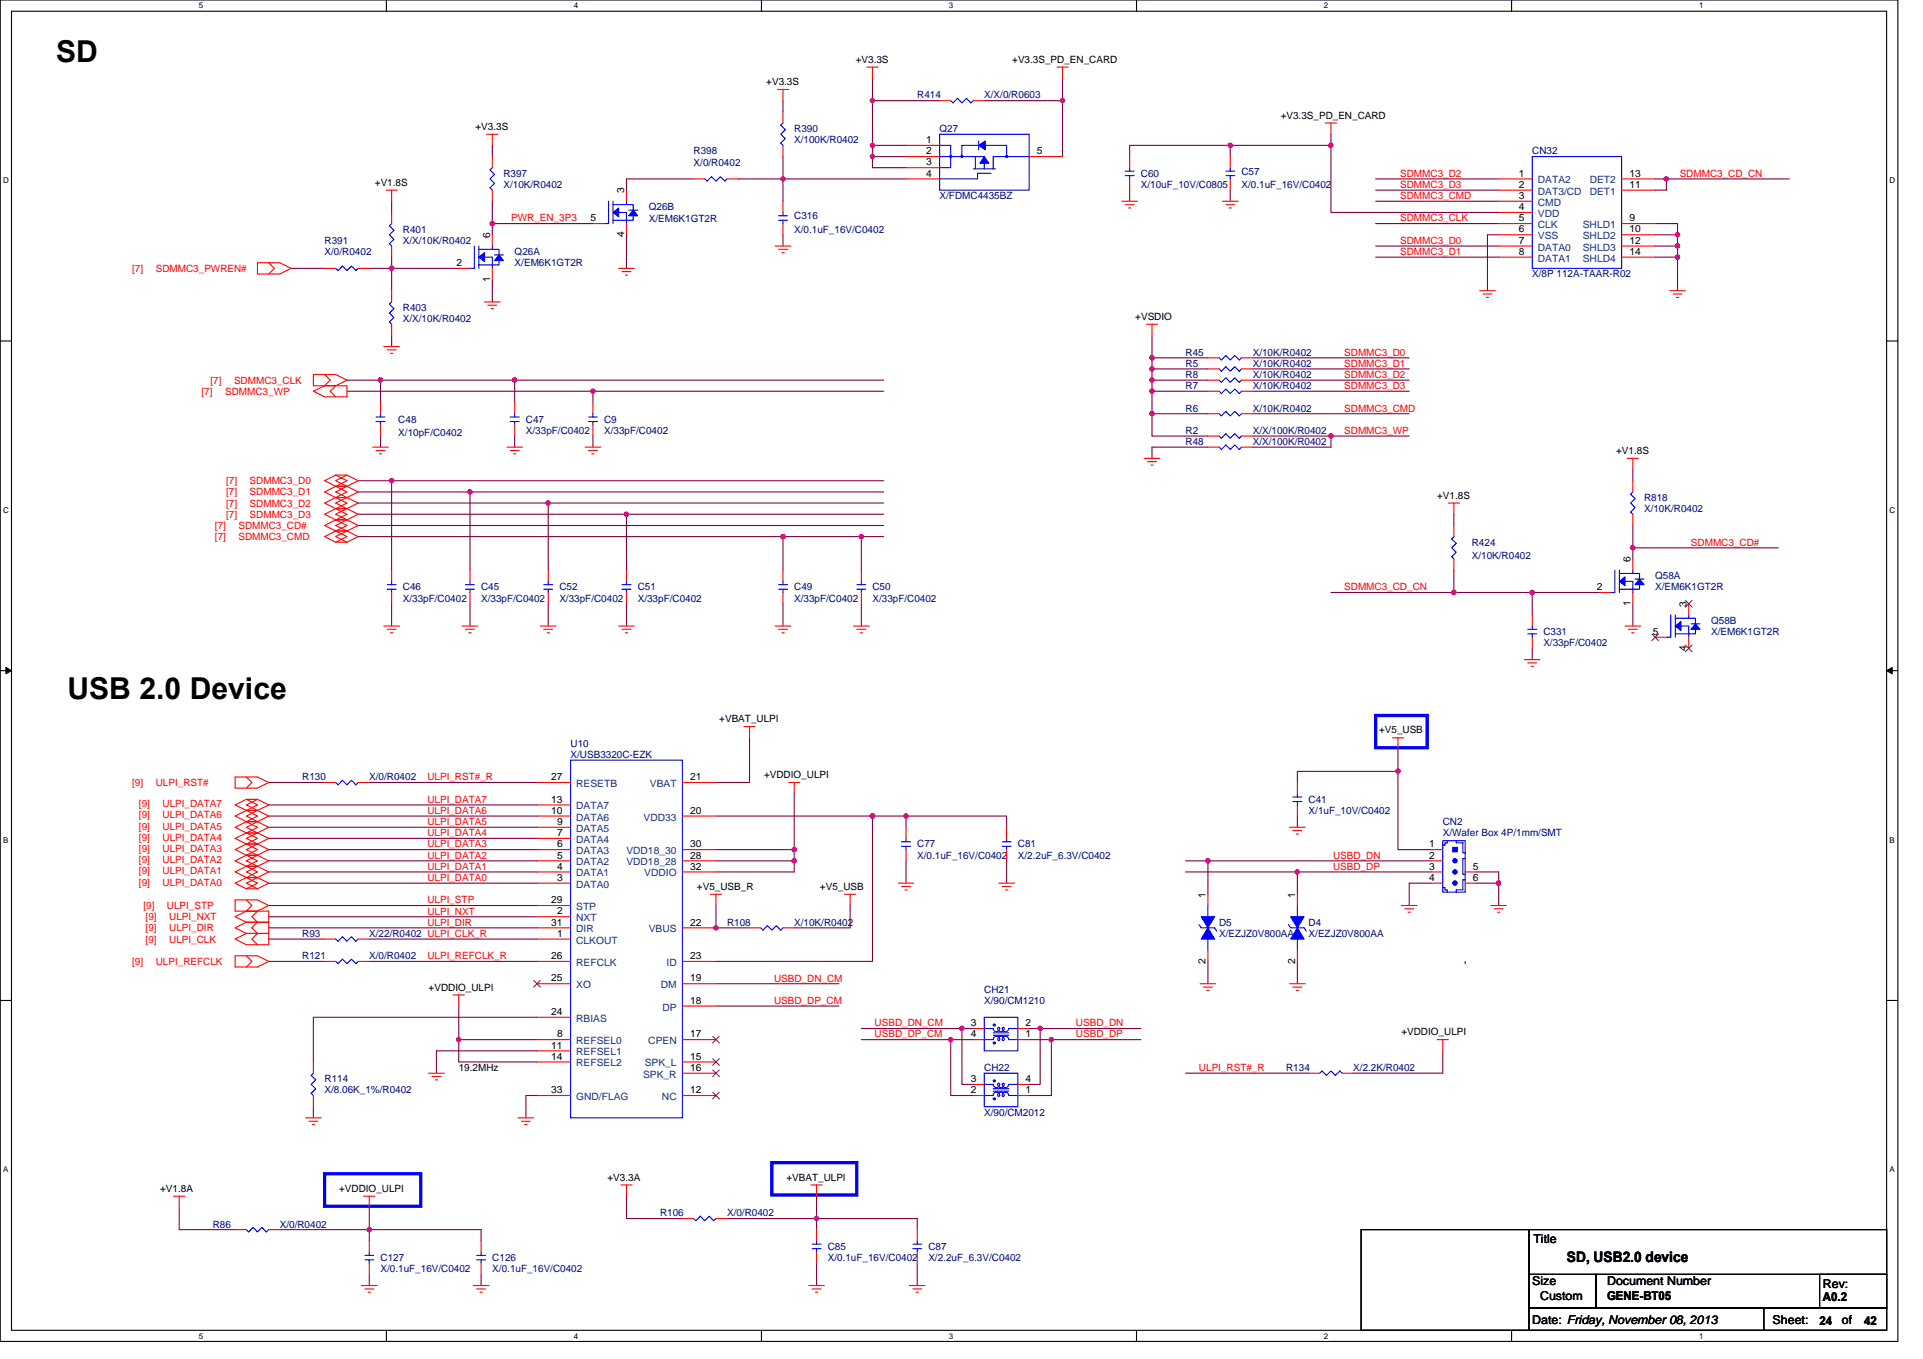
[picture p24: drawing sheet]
<svg xmlns="http://www.w3.org/2000/svg" width="297mm" height="210mm" viewBox="0 0 297 210" stroke-linecap="round" stroke-linejoin="round" font-family="sans-serif">
<defs><g id="words">
<g font-size="4.7">
<text x="8.7" y="9.5">SD</text>
<text x="10.4" y="107.9">USB 2.0 Device</text>
</g>
<text font-size="2.2" x="242" y="195">SD, USB2.0 device</text>
<g font-size="1.9">
<text x="236.9" y="192">Title</text>
<text x="236.7" y="198.6">Size</text>
<text x="237.9" y="200.9">Custom</text>
<text x="248.2" y="198.6">Document Number</text>
<text x="248.2" y="200.9">GENE-BT05</text>
<text x="281.6" y="198.9">Rev:</text>
<text x="281.6" y="201.1">A0.2</text>
<text x="236.7" y="204.6">Date: Friday, November 08, 2013</text>
<text x="273.8" y="204.6">Sheet:</text>
<text x="281.1" y="204.7">24</text>
<text x="284.5" y="204.6">of</text>
<text x="288" y="204.7">42</text>
</g>
<g font-size="1.5">
<text x="132.2" y="9.7">+V3.3S</text>
<text x="156.4" y="9.7">+V3.3S_PD_EN_CARD</text>
<text x="118.4" y="13.1">+V3.3S</text>
<text x="73.4" y="20.1">+V3.3S</text>
<text x="143" y="22.1">1</text>
<text x="143" y="23.8">2</text>
<text x="160.2" y="23.8">5</text>
<text x="197.8" y="18.3">+V3.3S_PD_EN_CARD</text>
<text x="57.9" y="28.7">+V1.8S</text>
<text x="96.4" y="29.9" transform="rotate(-90 96.4 29.9)">3</text>
<text x="143" y="25.5">3</text>
<text x="143" y="27.3">4</text>
<text x="234.6" y="27.3">1</text>
<text x="234.6" y="29">2</text>
<text x="251.7" y="27.3">13</text>
<text x="251.7" y="29">11</text>
<text x="91.2" y="34.2">5</text>
<text x="234.6" y="30.7">3</text>
<text x="234.6" y="32.5">4</text>
<text x="234.6" y="34.2">5</text>
<text x="234.6" y="35.9">6</text>
<text x="251.7" y="34.2">9</text>
<text x="251.7" y="35.9">10</text>
<text x="70.5" y="41.1">2</text>
<text x="75.7" y="36.8" transform="rotate(-90 75.7 36.8)">6</text>
<text x="96.4" y="36.6" transform="rotate(-90 96.4 36.6)">4</text>
<text x="234.6" y="37.7">7</text>
<text x="234.6" y="39.4">8</text>
<text x="251.7" y="39.4">14</text>
<text x="251.7" y="37.7">12</text>
<text x="75.7" y="43.6" transform="rotate(-90 75.7 43.6)">1</text>
<text x="175.4" y="49.4">+VSDIO</text>
<text x="249.6" y="70.1">+V1.8S</text>
<text x="222" y="77">+V1.8S</text>
<text x="251.9" y="86.9" transform="rotate(-90 251.9 86.9)">6</text>
<text x="246.7" y="91.2">2</text>
<text x="251.9" y="93.6" transform="rotate(-90 251.9 93.6)">1</text>
<text x="260.5" y="93.8" transform="rotate(-90 260.5 93.8)">3</text>
<text x="255.3" y="98.1">5</text>
<text x="260.5" y="100.6" transform="rotate(-90 260.5 100.6)">4</text>
<text x="111.1" y="111.6">+VBAT_ULPI</text>
<text x="213" y="113.3">+V5_USB</text>
<text x="85.2" y="125.7">10</text>
<text x="85.2" y="124">13</text>
<text x="85.2" y="120.5">27</text>
<text x="106.6" y="125.7">20</text>
<text x="106.6" y="120.5">21</text>
<text x="118" y="120.2">+VDDIO_ULPI</text>
<text x="86" y="130.9">6</text>
<text x="86" y="129.2">7</text>
<text x="86" y="127.5">9</text>
<text x="106.6" y="130.9">30</text>
<text x="220.8" y="130.9">1</text>
<text x="86" y="136.1">3</text>
<text x="86" y="134.4">4</text>
<text x="86" y="132.7">5</text>
<text x="106.6" y="132.7">28</text>
<text x="106.6" y="134.4">32</text>
<text x="107.7" y="137.5">+V5_USB_R</text>
<text x="126.7" y="137.5">+V5_USB</text>
<text x="220.8" y="132.7">2</text>
<text x="220.8" y="134.4">3</text>
<text x="220.8" y="136.1">4</text>
<text x="227.5" y="134.4">5</text>
<text x="227.5" y="136.1">6</text>
<text x="85.2" y="143">31</text>
<text x="85.2" y="139.6">29</text>
<text x="86" y="141.3">2</text>
<text x="106.6" y="143">22</text>
<text x="186.2" y="138.7" transform="rotate(-90 186.2 138.7)">1</text>
<text x="200" y="138.7" transform="rotate(-90 200 138.7)">1</text>
<text x="85.2" y="148.2">26</text>
<text x="86" y="144.7">1</text>
<text x="106.6" y="148.2">23</text>
<text x="186.2" y="148.9" transform="rotate(-90 186.2 148.9)">2</text>
<text x="200" y="148.9" transform="rotate(-90 200 148.9)">2</text>
<text x="66.2" y="153.1">+VDDIO_ULPI</text>
<text x="85.2" y="151.6">25</text>
<text x="106.6" y="155.1">18</text>
<text x="106.6" y="151.6">19</text>
<text x="85.2" y="156.8">24</text>
<text x="86" y="160.3">8</text>
<text x="106.6" y="160.3">17</text>
<text x="149.9" y="160.3">4</text>
<text x="149.9" y="158.6">3</text>
<text x="158.4" y="158.6">2</text>
<text x="158.4" y="160.3">1</text>
<text x="216.5" y="160">+VDDIO_ULPI</text>
<text x="70.9" y="165.5">19.2MHz</text>
<text x="85.2" y="162">11</text>
<text x="85.2" y="163.7">14</text>
<text x="106.6" y="165.5">16</text>
<text x="106.6" y="163.7">15</text>
<text x="149.9" y="167.2">3</text>
<text x="158.4" y="167.2">4</text>
<text x="85.2" y="168.9">33</text>
<text x="106.6" y="168.9">12</text>
<text x="149.9" y="168.9">2</text>
<text x="158.4" y="168.9">1</text>
<text x="24.7" y="184.1">+V1.8A</text>
<text x="52.4" y="184.1">+VDDIO_ULPI</text>
<text x="93.8" y="182.4">+V3.3A</text>
<text x="121.5" y="182.4">+VBAT_ULPI</text>
</g>
<g font-size="1.5" fill="#000080">
<text x="141.7" y="15.2">R414</text>
<text x="152" y="15.2">X/X/0/R0603</text>
<text x="107.1" y="23.9">R398</text>
<text x="122.7" y="20.4">R390</text>
<text x="122.7" y="22.1">X/100K/R0402</text>
<text x="145.1" y="20.4">Q27</text>
<text x="236.7" y="23.9">CN32</text>
<text x="77.8" y="27.3">R397</text>
<text x="77.8" y="29">X/10K/R0402</text>
<text x="107.1" y="25.6">X/0/R0402</text>
<text x="176.2" y="27.3">C60</text>
<text x="176.2" y="29">X/10uF_10V/C0805</text>
<text x="191.8" y="27">C57</text>
<text x="191.8" y="29">X/0.1uF_16V/C0402</text>
<text x="62.2" y="35.9">R401</text>
<text x="100.2" y="32.5">Q26B</text>
<text x="100.2" y="34.2">X/EM6K1GT2R</text>
<text x="122.7" y="33.9">C316</text>
<text x="122.7" y="35.9">X/0.1uF_16V/C0402</text>
<text x="145.1" y="30.8">X/FDMC4435BZ</text>
<text x="50.1" y="37.7">R391</text>
<text x="50.1" y="39.4">X/0/R0402</text>
<text x="62.2" y="37.7">X/X/10K/R0402</text>
<text x="79.5" y="39.4">Q26A</text>
<text x="79.5" y="41.1">X/EM6K1GT2R</text>
<text x="236.7" y="42.9">X/8P 112A-TAAR-R02</text>
<text x="62.2" y="48">R403</text>
<text x="62.2" y="49.8">X/X/10K/R0402</text>
<text x="183.1" y="56.7">R5</text>
<text x="183.1" y="54.9">R45</text>
<text x="183.1" y="58.4">R8</text>
<text x="193.5" y="54.9">X/10K/R0402</text>
<text x="193.5" y="56.7">X/10K/R0402</text>
<text x="193.5" y="58.4">X/10K/R0402</text>
<text x="61.5" y="65.3">C48</text>
<text x="81.2" y="65.3">C47</text>
<text x="93.3" y="65.3">C9</text>
<text x="183.1" y="63.6">R6</text>
<text x="183.1" y="60.1">R7</text>
<text x="193.5" y="63.6">X/10K/R0402</text>
<text x="193.5" y="60.1">X/10K/R0402</text>
<text x="61.5" y="67.4">X/10pF/C0402</text>
<text x="81.2" y="67">X/33pF/C0402</text>
<text x="93.3" y="67">X/33pF/C0402</text>
<text x="183.1" y="68.8">R48</text>
<text x="183.1" y="67">R2</text>
<text x="193.5" y="68.8">X/X/100K/R0402</text>
<text x="193.5" y="67">X/X/100K/R0402</text>
<text x="254" y="77.4">R818</text>
<text x="254" y="79.1">X/10K/R0402</text>
<text x="227.3" y="84.3">R424</text>
<text x="227.3" y="86.4">X/10K/R0402</text>
<text x="255.7" y="89.5">Q58A</text>
<text x="62.2" y="91.2">C46</text>
<text x="62.2" y="92.9">X/33pF/C0402</text>
<text x="74.3" y="91.2">C45</text>
<text x="74.3" y="92.9">X/33pF/C0402</text>
<text x="86.4" y="91.2">C52</text>
<text x="86.4" y="92.9">X/33pF/C0402</text>
<text x="98.5" y="91.2">C51</text>
<text x="98.5" y="92.9">X/33pF/C0402</text>
<text x="122.7" y="91.2">C49</text>
<text x="122.7" y="92.9">X/33pF/C0402</text>
<text x="134.8" y="91.2">C50</text>
<text x="134.8" y="92.9">X/33pF/C0402</text>
<text x="255.7" y="91.2">X/EM6K1GT2R</text>
<text x="238.4" y="98.1">C331</text>
<text x="238.4" y="99.9">X/33pF/C0402</text>
<text x="264.3" y="96.4">Q58B</text>
<text x="264.3" y="98.1">X/EM6K1GT2R</text>
<text x="88.1" y="115.4">U10</text>
<text x="88.1" y="117.1">X/USB3320C-EZK</text>
<text x="46.7" y="120.6">R130</text>
<text x="57" y="120.6">X/0/R0402</text>
<text x="202.1" y="124">C41</text>
<text x="202.1" y="125.8">X/1uF_10V/C0402</text>
<text x="141.7" y="130.9">C77</text>
<text x="157.2" y="130.9">C81</text>
<text x="222.9" y="127.5">CN2</text>
<text x="222.9" y="129.2">X/Wafer Box 4P/1mm/SMT</text>
<text x="141.7" y="132.7">X/0.1uF_16V/C0402</text>
<text x="157.2" y="132.7">X/2.2uF_6.3V/C0402</text>
<text x="112.3" y="143">R108</text>
<text x="122.7" y="143">X/10K/R0402</text>
<text x="188.3" y="143">D5</text>
<text x="202.1" y="143">D4</text>
<text x="46.7" y="148.2">R121</text>
<text x="46.7" y="144.8">R93</text>
<text x="57" y="148.2">X/0/R0402</text>
<text x="57" y="144.8">X/22/R0402 ULPI_CLK_R</text>
<text x="188.3" y="144.8">X/EZJZ0V800AA</text>
<text x="202.1" y="144.8">X/EZJZ0V800AA</text>
<text x="152" y="153.4">CH21</text>
<text x="152" y="155.1">X/90/CM1210</text>
<text x="50.1" y="167.2">R114</text>
<text x="152" y="165.5">CH22</text>
<text x="198.7" y="165.5">R134</text>
<text x="209" y="165.5">X/2.2K/R0402</text>
<text x="50.1" y="169">X/8.06K_1%/R0402</text>
<text x="152" y="172.4">X/90/CM2012</text>
<text x="32.9" y="189.7">R86</text>
<text x="43.2" y="189.7">X/0/R0402</text>
<text x="102" y="187.9">R106</text>
<text x="112.3" y="187.9">X/0/R0402</text>
<text x="58.8" y="194.9">C127</text>
<text x="58.8" y="196.6">X/0.1uF_16V/C0402</text>
<text x="76" y="194.9">C126</text>
<text x="76" y="196.6">X/0.1uF_16V/C0402</text>
<text x="127.9" y="193.1">C85</text>
<text x="127.9" y="194.9">X/0.1uF_16V/C0402</text>
<text x="143.4" y="193.1">C87</text>
<text x="143.4" y="194.9">X/2.2uF_6.3V/C0402</text>
</g>
<g font-size="1.5" fill="#f00">
<text x="216.3" y="27.3">SDMMC3_D2</text>
<text x="216.3" y="29">SDMMC3_D3</text>
<text x="259.5" y="27.3">SDMMC3_CD_CN</text>
<text x="79" y="34.2">PWR_EN_3P3</text>
<text x="216.3" y="30.8">SDMMC3_CMD</text>
<text x="216.3" y="34.2">SDMMC3_CLK</text>
<text x="20.4" y="42">[7]</text>
<text x="24.1" y="42">SDMMC3_PWREN#</text>
<text x="216.3" y="37.7">SDMMC3_D0</text>
<text x="216.3" y="39.4">SDMMC3_D1</text>
<text x="32.5" y="59.3">[7]</text>
<text x="36.1" y="59.3">SDMMC3_CLK</text>
<text x="207.6" y="54.9">SDMMC3_D0</text>
<text x="207.6" y="56.7">SDMMC3_D1</text>
<text x="207.6" y="58.4">SDMMC3_D2</text>
<text x="31.1" y="61">[7]</text>
<text x="34.8" y="61">SDMMC3_WP</text>
<text x="207.6" y="60.1">SDMMC3_D3</text>
<text x="207.6" y="63.6">SDMMC3_CMD</text>
<text x="207.6" y="67">SDMMC3_WP</text>
<text x="34.9" y="74.8">[7]</text>
<text x="34.9" y="76.5">[7]</text>
<text x="38.6" y="74.8">SDMMC3_D0</text>
<text x="38.6" y="76.5">SDMMC3_D1</text>
<text x="33.2" y="83.4">[7]</text>
<text x="33.2" y="81.7">[7]</text>
<text x="34.9" y="78.3">[7]</text>
<text x="34.9" y="80">[7]</text>
<text x="36.8" y="83.4">SDMMC3_CMD</text>
<text x="36.8" y="81.7">SDMMC3_CD#</text>
<text x="38.6" y="78.3">SDMMC3_D2</text>
<text x="38.6" y="80">SDMMC3_D3</text>
<text x="261.2" y="84.3">SDMMC3_CD#</text>
<text x="207.6" y="91.2">SDMMC3_CD_CN</text>
<text x="20.4" y="121.5">[9]</text>
<text x="21.5" y="124.7">[9]</text>
<text x="24.1" y="121.5">ULPI_RST#</text>
<text x="25.1" y="124.7">ULPI_DATA7</text>
<text x="66" y="120.6">ULPI_RST#_R</text>
<text x="66" y="125.8">ULPI_DATA6</text>
<text x="66" y="124">ULPI_DATA7</text>
<text x="21.5" y="129.9">[9]</text>
<text x="21.5" y="128.2">[9]</text>
<text x="21.5" y="126.4">[9]</text>
<text x="21.5" y="131.6">[9]</text>
<text x="25.1" y="129.9">ULPI_DATA4</text>
<text x="25.1" y="128.2">ULPI_DATA5</text>
<text x="25.1" y="126.4">ULPI_DATA6</text>
<text x="25.1" y="131.6">ULPI_DATA3</text>
<text x="66" y="129.2">ULPI_DATA4</text>
<text x="66" y="127.5">ULPI_DATA5</text>
<text x="66" y="130.9">ULPI_DATA3</text>
<text x="21.5" y="136.8">[9]</text>
<text x="21.5" y="135.1">[9]</text>
<text x="21.5" y="133.4">[9]</text>
<text x="25.1" y="136.8">ULPI_DATA0</text>
<text x="25.1" y="135.1">ULPI_DATA1</text>
<text x="25.1" y="133.4">ULPI_DATA2</text>
<text x="66" y="136.1">ULPI_DATA0</text>
<text x="66" y="134.4">ULPI_DATA1</text>
<text x="66" y="132.7">ULPI_DATA2</text>
<text x="205.9" y="134.4">USBD_DP</text>
<text x="205.9" y="132.7">USBD_DN</text>
<text x="22.2" y="140.4">[9]</text>
<text x="22.5" y="143.9">[9]</text>
<text x="22.5" y="142.2">[9]</text>
<text x="25.8" y="140.4">ULPI_STP</text>
<text x="26.1" y="143.9">ULPI_DIR</text>
<text x="26.1" y="142.2">ULPI_NXT</text>
<text x="66" y="139.6">ULPI_STP</text>
<text x="66" y="141.3">ULPI_NXT</text>
<text x="66" y="143">ULPI_DIR</text>
<text x="20.4" y="149.1">[9]</text>
<text x="22.5" y="145.6">[9]</text>
<text x="24.1" y="149.1">ULPI_REFCLK</text>
<text x="26.1" y="145.6">ULPI_CLK</text>
<text x="66" y="148.2">ULPI_REFCLK_R</text>
<text x="119.6" y="151.7">USBD_DN_CM</text>
<text x="119.6" y="155.1">USBD_DP_CM</text>
<text x="135.1" y="158.6">USBD_DN_CM</text>
<text x="135.1" y="160.3">USBD_DP_CM</text>
<text x="166.2" y="158.6">USBD_DN</text>
<text x="166.2" y="160.3">USBD_DP</text>
<text x="185.2" y="165.5">ULPI_RST#_R</text>
</g>
<g font-size="1.5" fill="#004080">
<text x="237.6" y="28.3">DATA2</text>
<text x="245.6" y="28.3">DET2</text>
<text x="237.6" y="30.1">DAT3/CD</text>
<text x="237.6" y="31.8">CMD</text>
<text x="237.6" y="33.5">VDD</text>
<text x="237.6" y="35.2">CLK</text>
<text x="244.5" y="35.2">SHLD1</text>
<text x="245.6" y="30.1">DET1</text>
<text x="237.6" y="37">VSS</text>
<text x="237.6" y="38.7">DATA0</text>
<text x="237.6" y="40.4">DATA1</text>
<text x="244.5" y="37">SHLD2</text>
<text x="244.5" y="40.4">SHLD4</text>
<text x="244.5" y="38.7">SHLD3</text>
<text x="89" y="125.1">DATA7</text>
<text x="89" y="121.6">RESETB</text>
<text x="100.4" y="121.6">VBAT</text>
<text x="89" y="132">DATA3</text>
<text x="89" y="130.2">DATA4</text>
<text x="89" y="128.5">DATA5</text>
<text x="89" y="126.8">DATA6</text>
<text x="96.7" y="132">VDD18_30</text>
<text x="99.4" y="126.8">VDD33</text>
<text x="89" y="137.2">DATA0</text>
<text x="89" y="135.4">DATA1</text>
<text x="89" y="133.7">DATA2</text>
<text x="96.7" y="133.7">VDD18_28</text>
<text x="99.5" y="135.4">VDDIO</text>
<text x="89" y="142.3">NXT</text>
<text x="89" y="140.6">STP</text>
<text x="89" y="149.2">REFCLK</text>
<text x="89" y="145.8">CLKOUT</text>
<text x="89" y="144.1">DIR</text>
<text x="100.2" y="144.1">VBUS</text>
<text x="103" y="149.2">ID</text>
<text x="89" y="152.7">XO</text>
<text x="102.1" y="152.7">DM</text>
<text x="89" y="161.3">REFSEL0</text>
<text x="89" y="157.9">RBIAS</text>
<text x="100.1" y="161.3">CPEN</text>
<text x="102.3" y="156.1">DP</text>
<text x="89" y="163.1">REFSEL1</text>
<text x="89" y="164.8">REFSEL2</text>
<text x="99.3" y="166.5">SPK_R</text>
<text x="99.6" y="164.8">SPK_L</text>
<text x="89" y="170">GND/FLAG</text>
<text x="102.3" y="170">NC</text>
</g>
<g font-size="1.2">
<text x="30.7" y="1.3">5</text>
<text x="88.6" y="1.3">4</text>
<text x="146.6" y="1.3">3</text>
<text x="204.5" y="1.3">2</text>
<text x="262.4" y="1.3">1</text>
<text x=".5" y="28.3">D</text>
<text x="291.9" y="28.3">D</text>
<text x=".5" y="79.2">C</text>
<text x="291.9" y="79.2">C</text>
<text x=".5" y="130.2">B</text>
<text x="291.9" y="130.2">B</text>
<text x=".5" y="181.1">A</text>
<text x="291.9" y="181.1">A</text>
<text x="30.7" y="206.8">5</text>
<text x="88.6" y="206.8">4</text>
<text x="146.6" y="206.8">3</text>
<text x="204.5" y="206.8">2</text>
<text x="262.4" y="206.8">1</text>
</g>
</g></defs>
<path d="M0 0h293.2v207.3h-293.2zM1.8 1.7h289.6v203.8h-289.6z" fill="none" stroke="#000" stroke-width=".17"/>
<g fill="#fff">
<path d="M30.7 .2h.7v1.4h-.7z"/>
<path d="M30.7 205.7h.7v1.4h-.7z"/>
</g>
<path d="M59.7 0v1.7M59.7 205.5v1.8" fill="none" stroke="#000" stroke-width=".17"/>
<g fill="#fff">
<path d="M88.6 .2h.7v1.4h-.7z"/>
<path d="M88.6 205.7h.7v1.4h-.7z"/>
</g>
<path d="M117.6 0v1.7M117.6 205.5v1.8" fill="none" stroke="#000" stroke-width=".17"/>
<g fill="#fff">
<path d="M146.6 .2h.6v1.4h-.6z"/>
<path d="M146.6 205.7h.6v1.4h-.6z"/>
</g>
<path d="M175.6 0v1.7M175.6 205.5v1.8" fill="none" stroke="#000" stroke-width=".17"/>
<g fill="#fff">
<path d="M204.5 .2h.7v1.4h-.7z"/>
<path d="M204.5 205.7h.7v1.4h-.7z"/>
</g>
<path d="M233.5 0v1.7M233.5 205.5v1.8" fill="none" stroke="#000" stroke-width=".17"/>
<g fill="#fff">
<path d="M262.4 .2h.7v1.4h-.7z"/>
<path d="M262.4 205.7h.7v1.4h-.7z"/>
<path d="M.5 27.2h.8v1.4h-.8z"/>
<path d="M291.9 27.2h.8v1.4h-.8z"/>
<path d="M.5 78.1h.8v1.4h-.8z"/>
<path d="M291.9 78.1h.8v1.4h-.8z"/>
</g>
<path d="M0 52.7h1.8M291.4 52.7h1.8" fill="none" stroke="#000" stroke-width=".17"/>
<g fill="#fff">
<path d="M.5 129.1h.8v1.4h-.8z"/>
<path d="M291.9 129.1h.7v1.4h-.7z"/>
</g>
<path d="M0 103.6h1.8M291.4 103.6h1.8" fill="none" stroke="#000" stroke-width=".17"/>
<path d="M.9 103.1l.9 .5-.9 .5zM291.4 103.6l.9-.5v1z" fill="#000" stroke="#000" stroke-width=".15"/>
<g fill="#fff">
<path d="M.5 180h.8v1.4h-.8z"/>
<path d="M291.9 180h.7v1.4h-.7z"/>
</g>
<path d="M0 154.6h1.8M291.4 154.6h1.8M210.2 190h26v15.5h-26zM236.2 196.9h10.3v5.2h-10.3zM236.2 190h55.2v6.9h-55.2zM246.5 196.9h44.9v5.2h-44.9zM281.1 196.9h10.3v5.2h-10.3zM236.2 202.1h36.2v3.4h-36.2zM272.4 202.1h19v3.4h-19z" fill="none" stroke="#000" stroke-width=".17"/>
<path d="M212.5 110.6h7.9v4.9h-7.9zM119.2 179.6h13.2v5h-13.2zM50.1 181.4h14.9v5h-14.9z" fill="none" stroke="#00f" stroke-width=".51"/>
<g fill="none" stroke="#800040" stroke-width=".17">
<path d="M120.9 15.6v1.7M134.8 15.6v6.9M134.8 12.1v3.5h10.3M152 15.6h12.1M164.1 15.6v8.6M164.1 12.1v3.5M60.5 39.7v1.8h10.4M60.5 31.1v1.7M76 31.1v3.4M76 34.5h15.6M76 34.5v1.8M76 22.5v1.7"/>
<path d="M96.8 36.3v5.2M107.1 27.6h-10.3v1.8M114 27.6h6.9M120.9 27.6v3.5M120.9 36.3v1.7M120.9 27.6h19.1M120.9 24.2v3.4M134.8 22.5h5.2M134.8 22.5v1.7h5.2M134.8 24.2v1.7h5.2M174.5 29.4v1.7M190 22.5h15.6"/>
<path d="M190 22.5h-15.5v1.7M190 22.5v1.7M190 29.4v1.7M205.6 22.5v10.3h25.9M205.6 20.7v1.8M212.5 38h19M212.5 39.7h19M212.5 27.6h19M212.5 29.4h19M212.5 31.1h19M212.5 34.5h19M231.5 36.3h-1.7v8.6"/>
<path d="M255.7 34.5h3.4v1.8M255.7 36.3h3.4M255.7 38h3.4M255.7 39.7h3.4v5.2M255.7 27.6h1.7M257.4 27.6v1.8h-1.7M257.4 27.6h19M259.1 36.3v1.7M259.1 38v1.7M45 41.5h5.1M53.6 58.7h5.2v3.5M57 41.5h3.5v3.4"/>
<path d="M58.8 58.7h20.7M60.5 51.8v1.8M76 43.2v3.5M79.5 58.7v3.5M79.5 58.7h57M177.9 51.8v3.5M177.9 55.3v1.7M177.9 57v1.7M177.9 58.7v1.8M177.9 58.7h8.7M177.9 55.3h8.7M177.9 57h8.7"/>
<path d="M193.5 57h24.2M193.5 55.3h24.2M193.5 58.7h24.2M53.6 60.5h38M55.3 79.5h41.5v8.6M55.3 74.3h5.2v13.8M55.3 77.7h29.4v10.4M55.3 76h17.3v12.1M58.8 67.4v1.7M60.5 74.3h76M72.6 76h63.9M79.5 67.4v1.7"/>
<path d="M84.7 77.7h51.8M91.6 60.5v1.7M91.6 67.4v1.7M91.6 60.5h44.9M96.8 79.5h39.7M177.9 60.5h8.7M177.9 60.5v3.4M177.9 63.9h8.7M177.9 63.9v3.5h8.7M186.6 69.1h-8.7v1.7M193.5 67.4h12.1M193.5 60.5h24.2"/>
<path d="M193.5 63.9h24.2M205.6 67.4v1.7h-12.1M205.6 67.4h12.1M224.6 79.5v1.7M252.2 72.6v1.7M55.3 82.9h65.6M55.3 81.2h81.2M60.5 93.3v3.4M72.6 93.3v3.4M84.7 93.3v3.4M96.8 93.3v3.4M120.9 93.3v3.4"/>
<path d="M120.9 82.9v5.2M120.9 82.9h12.2M133.1 93.3v3.4M133.1 82.9v5.2M133.1 82.9h3.4M205.6 91.5h19M224.6 88.1v3.4M224.6 91.5h12.1M236.7 91.5h10.3M236.7 91.5v3.5M252.2 84.6h22.5M252.2 84.6v1.8"/>
<path d="M252.2 93.3v3.4M252.2 81.2v3.4M115.8 114v6.9h-5.2M215.9 115.7v3.5M215.9 119.2h-15.5v1.7M215.9 119.2v12.1h5.2M236.7 100.2v1.7M41.5 129.5h41.4M41.5 127.8h41.4M41.5 126.1h41.4M41.5 124.4h41.4M41.5 136.5h41.4"/>
<path d="M41.5 134.7h41.4M41.5 133h41.4M41.5 131.3h41.4M41.5 139.9h41.4M41.5 120.9h8.6M57 120.9h25.9M110.6 139.9v3.5h5.2M110.6 126.1h24.2M110.6 131.3h12.1M122.7 131.3v1.7h-12.1M122.7 122.6v8.7M122.7 133v1.7h-12.1"/>
<path d="M131.3 139.9v3.5h-8.6M134.8 126.1v22.4h-24.2M134.8 126.1h5.2M140 133v3.5M140 126.1v1.7M140 126.1h15.5v1.7M155.5 133v3.5M183.1 134.7h17.3M183.1 133h3.5M186.6 133h34.5M186.6 133v5.2M200.4 126.1v1.7"/>
<path d="M200.4 134.7h20.7M200.4 134.7v3.5M221.1 136.5h-3.4v3.4M228 134.7h3.5v1.8M228 136.5h3.5M231.5 136.5v3.4M41.5 141.6h41.4M41.5 143.4h41.4M41.5 148.5h8.6M41.5 145.1h8.6M57 148.5h25.9M57 145.1h25.9"/>
<path d="M70.9 155.4v5.2M82.9 157.2h-34.5v6.9M110.6 152h19M110.6 155.4h19M133.1 158.9h15.5v8.7h1.7M148.6 158.9h1.7M159 158.9h1.7v8.7h-1.7M160.7 158.9h15.5M186.6 148.5v3.5M200.4 148.5v3.5M48.4 171v1.7M70.9 160.6v3.5h12"/>
<path d="M70.9 160.6h12M82.9 162.4h-15.5v3.4M82.9 169.3h-1.7v3.4M133.1 160.6h13.8v8.7h3.4M146.9 160.6h3.4M159 160.6h3.4v8.7h-3.4M162.4 160.6h13.8M183.1 165.8h19M222.9 162.4v3.4h-13.9M27.7 186.5v3.5h8.6M43.2 190h13.8M57 186.5v3.5"/>
<path d="M57 190h17.3v1.7M57 190v1.7M57 196.9v1.7M74.3 196.9v1.7M96.8 184.8v3.5h8.6M112.3 188.3h13.8M126.1 184.8v3.5M126.1 188.3v1.7M126.1 195.2v3.4M126.1 188.3h15.6v1.7M141.7 195.2v3.4"/>
</g>
<g fill="#f0f" stroke="#f0f" stroke-width=".17">
<circle cx="259.1" cy="36.3" r=".33"/>
<circle cx="259.1" cy="39.7" r=".34"/>
<circle cx="259.1" cy="38" r=".34"/>
<circle cx="205.6" cy="22.5" r=".34"/>
<circle cx="190" cy="22.5" r=".34"/>
<circle cx="177.9" cy="55.3" r=".34"/>
<circle cx="177.9" cy="57" r=".34"/>
<circle cx="177.9" cy="58.7" r=".34"/>
<circle cx="177.9" cy="60.4" r=".34"/>
<circle cx="177.9" cy="63.9" r=".34"/>
<circle cx="133" cy="82.9" r=".34"/>
<circle cx="60.5" cy="74.3" r=".34"/>
<circle cx="72.6" cy="76" r=".34"/>
<circle cx="84.7" cy="77.7" r=".34"/>
<circle cx="96.8" cy="79.4" r=".33"/>
<circle cx="91.6" cy="60.4" r=".34"/>
<circle cx="205.6" cy="67.3" r=".34"/>
<circle cx="79.5" cy="58.7" r=".34"/>
<circle cx="58.8" cy="58.7" r=".34"/>
<circle cx="120.9" cy="27.6" r=".33"/>
<circle cx="134.8" cy="22.5" r=".34"/>
<circle cx="134.8" cy="15.5" r=".34"/>
<circle cx="134.8" cy="24.2" r=".34"/>
<circle cx="164.1" cy="15.5" r=".34"/>
<circle cx="76" cy="34.5" r=".34"/>
<circle cx="60.5" cy="41.4" r=".34"/>
<circle cx="231.5" cy="136.4" r=".34"/>
<circle cx="200.4" cy="134.7" r=".34"/>
<circle cx="186.6" cy="133" r=".34"/>
<circle cx="57" cy="190" r=".34"/>
<circle cx="126.1" cy="188.3" r=".34"/>
<circle cx="120.9" cy="82.9" r=".34"/>
<circle cx="110.6" cy="143.4" r=".34"/>
<circle cx="122.7" cy="131.3" r=".33"/>
<circle cx="122.7" cy="133" r=".34"/>
<circle cx="134.8" cy="126.1" r=".34"/>
<circle cx="139.9" cy="126.1" r=".34"/>
<circle cx="215.9" cy="119.2" r=".34"/>
<circle cx="70.8" cy="160.6" r=".34"/>
<circle cx="257.4" cy="27.6" r=".33"/>
<circle cx="160.7" cy="158.9" r=".34"/>
<circle cx="162.4" cy="160.6" r=".34"/>
<circle cx="148.6" cy="158.9" r=".34"/>
<circle cx="146.9" cy="160.6" r=".34"/>
<circle cx="252.2" cy="84.6" r=".34"/>
<circle cx="236.7" cy="91.5" r=".34"/>
<circle cx="224.6" cy="91.5" r=".34"/>
</g>
<g fill="none" stroke="#f00" stroke-width=".17">
<path d="M120.1 13.8h1.7M120.9 13.8v1.8M120.9 17.3v1.7M133.9 10.4h1.7M134.8 10.4v1.7M145.1 15.6h1.8M150.3 15.6h1.7M163.3 10.4h1.7M164.1 10.4v1.7M204.7 19h1.8M205.6 19v1.7M59.6 29.4h1.8"/>
<path d="M60.5 29.4v1.7M60.5 38v1.7M60.5 32.8v1.7M75.2 20.7h1.7M76 20.7v1.8M76 36.3v1.7M76 29.4v1.7M76 24.2v1.7M91.6 34.5h1.7M96.8 29.4v1.7M96.8 34.5v1.8M107.1 27.6h1.8"/>
<path d="M112.3 27.6h1.7M119.7 38h2.5M120.3 38.5h1.3M120.8 39.1h.3M120.9 22.5v1.7M120.9 34.5v1.8M120.9 31.1v1.7M140 22.5h5.1M140 24.2h5.1M140 25.9h5.1M140 27.6h5.1M159 24.2h5.1"/>
<path d="M173.3 31.1h2.4M173.8 31.6h1.4M174.3 32.1h.4M174.5 27.6v1.8M174.5 24.2v1.7M188.8 31.1h2.5M189.4 31.6h1.3M189.9 32.1h.3M190 27.6v1.8M190 24.2v1.7M231.5 27.6h5.2M231.5 29.4h5.2"/>
<path d="M231.5 31.1h5.2M231.5 32.8h5.2M231.5 34.5h5.2M231.5 36.3h5.2M231.5 38h5.2M231.5 39.7h5.2M250.5 34.5h5.2M250.5 36.3h5.2M250.5 39.7h5.2M250.5 27.6h5.2M250.5 38h5.2M250.5 29.4h5.2"/>
<path d="M39.8 40.6h3.4l1.8 .9-1.8 .8h-3.4zM41.5 40.6l.9 .9-.9 .8M48.4 57.9h3.5l1.7 .8-1.7 .9h-3.5zM50.1 57.9l.9 .8-.9 .9M50.1 41.5h1.8M51.9 59.6l-.9 .9 .9 .8M55.3 41.5h1.7M59.3 53.6h2.4M59.8 54.1h1.4M60.3 54.6h.4M60.5 50.1v1.7M60.5 44.9v1.8"/>
<path d="M70.9 41.5h1.7M74.8 46.7h2.5M75.4 47.2h1.3M75.9 47.7h.3M76 41.5v1.7M95.6 41.5h2.4M96.1 42h1.4M96.6 42.5h.3M177.1 50.1h1.7M177.9 50.1v1.7M186.6 57h1.7M186.6 55.3h1.7"/>
<path d="M186.6 58.7h1.7M191.8 57h1.7M191.8 55.3h1.7M191.8 58.7h1.7M228.6 44.9h2.4M229.1 45.4h1.4M229.6 46h.3M257.9 44.9h2.4M258.4 45.4h1.4M258.9 46h.4M48.4 60.5l1.7-.9h3.5v1.7h-3.5zM51.9 73.4l-1.8 .9 1.8 .8h1.7"/>
<path d="M51.9 75.1l-1.8 .9 1.8 .9h1.7M51.9 76.9l-1.8 .8 1.8 .9h1.7M51.9 78.6l-1.8 .9 1.8 .8h1.7M51.9 73.4h1.7l1.7 .9-1.7 .8M51.9 73.4l1.7 .9-1.7 .8M51.9 75.1h1.7l1.7 .9-1.7 .9M51.9 75.1l1.7 .9-1.7 .9M51.9 76.9h1.7l1.7 .8-1.7 .9M51.9 76.9l1.7 .8-1.7 .9M51.9 78.6h1.7l1.7 .9-1.7 .8M51.9 78.6l1.7 .9-1.7 .8M53.6 73.4l-1.7 .9 1.7 .8"/>
<path d="M53.6 75.1l-1.7 .9 1.7 .9M53.6 76.9l-1.7 .8 1.7 .9M53.6 78.6l-1.7 .9 1.7 .8M57.6 69.1h2.4M58.1 69.6h1.4M58.6 70.1h.3M58.8 65.6v1.8M58.8 62.2v1.7M78.3 69.1h2.4M78.8 69.6h1.4M79.3 70.1h.4M79.5 65.6v1.8"/>
<path d="M79.5 62.2v1.7M90.4 69.1h2.4M90.9 69.6h1.4M91.4 70.1h.4M91.6 65.6v1.8M91.6 62.2v1.7M176.7 70.8h2.5M177.3 71.3h1.3M177.8 71.9h.3M186.6 69.1h1.7M186.6 63.9h1.7M186.6 67.4h1.7"/>
<path d="M186.6 60.5h1.7M191.8 69.1h1.7M191.8 63.9h1.7M191.8 67.4h1.7M191.8 60.5h1.7M223.7 77.7h1.7M224.6 77.7v1.8M251.4 70.8h1.7M252.2 70.8v1.8M252.2 79.5v1.7M252.2 74.3v1.7M51.9 82l-1.8 .9 1.8 .9h1.7"/>
<path d="M51.9 80.3l-1.8 .9 1.8 .8h1.7M51.9 82h1.7l1.7 .9-1.7 .9M51.9 82l1.7 .9-1.7 .9M51.9 80.3h1.7l1.7 .9-1.7 .8M51.9 80.3l1.7 .9-1.7 .8M53.6 82l-1.7 .9 1.7 .9M53.6 80.3l-1.7 .9 1.7 .8M59.3 96.7h2.4M59.8 97.2h1.4M60.3 97.8h.4M60.5 91.5v1.8M60.5 88.1v1.7"/>
<path d="M71.4 96.7h2.4M71.9 97.2h1.4M72.4 97.8h.4M72.6 91.5v1.8M72.6 88.1v1.7M83.5 96.7h2.4M84 97.2h1.4M84.5 97.8h.4M84.7 91.5v1.8M84.7 88.1v1.7M95.6 96.7h2.4M96.1 97.2h1.4"/>
<path d="M96.6 97.8h.3M96.8 91.5v1.8M96.8 88.1v1.7M119.7 96.7h2.5M120.3 97.2h1.3M120.8 97.8h.3M120.9 91.5v1.8M120.9 88.1v1.7M131.8 96.7h2.5M132.4 97.2h1.3M132.9 97.8h.3M133.1 91.5v1.8"/>
<path d="M133.1 88.1v1.7M224.6 86.4v1.7M224.6 81.2v1.7M236.7 98.5v1.7M236.7 95v1.7M247 91.5h1.8M251 96.7h2.4M251.5 97.2h1.4M252 97.8h.4M252.2 86.4v1.7M252.2 91.5v1.8M255.7 98.5h1.7"/>
<path d="M260.9 93.3v1.7M260.9 98.5v1.7M114.9 112.3h1.7M115.8 112.3v1.7M215.1 114h1.7M215.9 114v1.7M235.5 101.9h2.4M236 102.4h1.4M236.5 103h.4M36.3 120.1h3.5l1.7 .8-1.7 .9h-3.5zM36.3 139h3.5l1.7 .9-1.7 .9h-3.5zM38.1 120.1l.8 .8-.8 .9"/>
<path d="M38.1 139l.8 .9-.8 .9M38.1 128.7l1.7 .8-1.7 .9M38.1 127l1.7 .8-1.7 .9M38.1 125.2l1.7 .9-1.7 .9M38.1 123.5l1.7 .9-1.7 .8M38.1 135.6l1.7 .9-1.7 .8M38.1 133.9l1.7 .8-1.7 .9M38.1 132.1l1.7 .9-1.7 .9M38.1 130.4l1.7 .9-1.7 .8M39.8 128.7l1.7 .8-1.7 .9h-1.7M39.8 128.7l-1.7 .8 1.7 .9M39.8 127l1.7 .8-1.7 .9h-1.7"/>
<path d="M39.8 127l-1.7 .8 1.7 .9M39.8 125.2l1.7 .9-1.7 .9h-1.7M39.8 125.2l-1.7 .9 1.7 .9M39.8 123.5l1.7 .9-1.7 .8h-1.7M39.8 123.5l-1.7 .9 1.7 .8M39.8 135.6l1.7 .9-1.7 .8h-1.7M39.8 135.6l-1.7 .9 1.7 .8M39.8 133.9l1.7 .8-1.7 .9h-1.7M39.8 133.9l-1.7 .8 1.7 .9M39.8 132.1l1.7 .9-1.7 .9h-1.7M39.8 132.1l-1.7 .9 1.7 .9M39.8 130.4l1.7 .9-1.7 .8h-1.7"/>
<path d="M39.8 130.4l-1.7 .9 1.7 .8M39.8 128.7h-1.7l-1.8 .8 1.8 .9M39.8 127h-1.7l-1.8 .8 1.8 .9M39.8 125.2h-1.7l-1.8 .9 1.8 .9M39.8 123.5h-1.7l-1.8 .9 1.8 .8M39.8 135.6h-1.7l-1.8 .9 1.8 .8M39.8 133.9h-1.7l-1.8 .8 1.8 .9M39.8 132.1h-1.7l-1.8 .9 1.8 .9M39.8 130.4h-1.7l-1.8 .9 1.8 .8M50.1 120.9h1.8M55.3 120.9h1.7M82.9 139.9h5.2"/>
<path d="M82.9 136.5h5.2M82.9 134.7h5.2M82.9 133h5.2M82.9 131.3h5.2M82.9 129.5h5.2M82.9 127.8h5.2M82.9 126.1h5.2M82.9 124.4h5.2M82.9 120.9h5.2M105.4 120.9h5.2M105.4 126.1h5.2M105.4 133h5.2"/>
<path d="M105.4 131.3h5.2M105.4 134.7h5.2M109.7 138.2h1.8M110.6 138.2v1.7M121.8 120.9h1.7M122.7 120.9v1.7M130.4 138.2h1.8M131.3 138.2v1.7M138.7 136.5h2.5M139.3 137h1.3M139.8 137.5h.3M140 131.3v1.7"/>
<path d="M140 127.8v1.7M154.3 136.5h2.4M154.8 137h1.4M155.3 137.5h.4M155.5 131.3v1.7M155.5 127.8v1.7M186.6 138.2v1.7M199.2 127.8h2.4M199.7 128.3h1.4M200.2 128.9h.4M200.4 138.2v1.7M200.4 124.4v1.7"/>
<path d="M200.4 120.9v1.7M216.5 139.9h2.4M221.1 131.3h1.8M221.1 133h1.8M221.1 134.7h1.8M221.1 136.5h1.8M226.3 134.7h1.7M226.3 136.5h1.7M230.3 139.9h2.4M36.3 147.7h3.5l1.7 .8-1.7 .9h-3.5zM36.3 145.1l1.8-.9h3.4v1.8h-3.4zM36.3 143.4l1.8-.9h3.4v1.7h-3.4z"/>
<path d="M36.3 141.6l1.8-.8h3.4v1.7h-3.4zM38.1 147.7l.8 .8-.8 .9M39.8 140.8l-.9 .8 .9 .9-.9 .9 .9 .8-.9 .9 .9 .9M50.1 148.5h1.8M50.1 145.1h1.8M55.3 148.5h1.7M55.3 145.1h1.7M70 153.7h1.7M70.9 153.7v1.7M82.9 148.5h5.2M82.9 145.1h5.2M82.9 143.4h5.2"/>
<path d="M82.9 141.6h5.2M82.9 157.2h5.2M82.9 152h5.2M105.4 143.4h5.2M105.4 148.5h5.2M105.4 152h5.2M105.4 155.4h5.2M115.8 143.4h1.7M120.9 143.4h1.8M150.3 158.9h1.7M157.2 158.9h1.8M185.4 152h2.4"/>
<path d="M185.9 152.5h1.4M186.4 153h.4M186.6 146.8v1.7M199.2 152h2.4M199.7 152.5h1.4M200.2 153h.4M200.4 146.8v1.7M217 140.4h1.4M217.5 140.9h.3M230.8 140.4h1.4M231.3 140.9h.4M47.2 172.7h2.4"/>
<path d="M47.7 173.2h1.4M48.2 173.8h.4M48.4 169.3v1.7M48.4 164.1v1.7M66.2 165.8h2.4M66.7 166.3h1.4M67.2 166.9h.4M80 172.7h2.4M80.5 173.2h1.4M81 173.8h.4M82.9 160.6h5.2M82.9 162.4h5.2"/>
<path d="M82.9 164.1h5.2M82.9 169.3h5.2M105.4 164.1h5.2M105.4 165.8h5.2M105.4 169.3h5.2M105.4 160.6h5.2M150.3 169.3h1.7M150.3 167.6h1.7M150.3 160.6h1.7M157.2 167.6h1.8M157.2 169.3h1.8M157.2 160.6h1.8"/>
<path d="M202.1 165.8h1.8M207.3 165.8h1.7M222 160.6h1.7M222.9 160.6v1.8M26.8 184.8h1.8M27.7 184.8v1.7M36.3 190h1.8M41.5 190h1.7M55.8 198.6h2.4M56.2 184.8h1.7M56.4 199.2h1.3M56.9 199.7h.3"/>
<path d="M57 184.8v1.7M57 195.2v1.7M57 191.7v1.8M73.1 198.6h2.4M73.6 199.2h1.4M74.1 199.7h.4M74.3 195.2v1.7M74.3 191.7v1.8M95.9 183.1h1.7M96.8 183.1v1.7M105.4 188.3h1.7M110.6 188.3h1.7"/>
<path d="M124.9 198.6h2.4M125.3 183.1h1.7M125.5 199.2h1.3M126 199.7h.3M126.1 183.1v1.7M126.1 193.5v1.7M126.1 190v1.7M140.5 198.6h2.4M141 199.2h1.4M141.5 199.7h.4M141.7 193.5v1.7M141.7 190v1.7"/>
</g>
<g fill="none" stroke="#00f" stroke-width=".17">
<path d="M120.9 19l-.3 .3 .7 .7-.7 .7 .7 .7-.7 .7 .3 .4M146.9 15.6l.3 .3 .7-.7 .7 .7 .7-.7 .7 .7 .3-.3M60.5 34.5l-.3 .4 .7 .7-.7 .7 .7 .7-.7 .7 .3 .3M73.3 38v3.5h-.7M74 38v3.5M74 38.5h2M74.8 39.7h1.2v1.8M76 25.9l-.3 .4 .7 .6-.7 .7 .7 .7-.7 .7 .3 .4M76 38v.5M76 38.5h1.1v.9M76.4 39.4h1.4M94 31.1v3.4h-.7"/>
<path d="M94.7 31.1v3.4M94.7 31.6h2.1M95.6 32.8h1.2v1.7M96.8 31.1v.5M96.8 31.6h1v.9M97.1 32.5h1.4M97.8 33.3v.7h-3.1M108.9 27.6l.3 .4 .7-.7 .7 .7 .7-.7 .7 .7 .3-.4M120.3 33.3h1.3M120.3 34h1.3M120.9 32.8v.5M120.9 34v.5"/>
<path d="M145.1 22.5h1.8v1.7h-1.8M145.1 20.7h13.9v8.7h-13.9zM150.3 26.1h3.5M150.7 24.2v1.9M151.2 22.5h-2.6v1.7M151.2 21.8v1.4M152 24.9v1.2M152 24.2h-5.1v1.7h-1.8M152.2 22.5h3.3v1.7M153.1 26.8h-2.1v.8h-5.9M159 24.2h-5.6v1.9M173.8 26.4h1.4"/>
<path d="M173.8 27.1h1.4M174.5 25.9v.5M174.5 27.1v.5M189.4 26.4h1.3M189.4 27.1h1.3M190 25.9v.5M190 27.1v.5M236.7 24.2h13.8v17.3h-13.8zM236.7 39.7h.1M236.7 34.5h.1M236.7 25.9h.1M236.7 29.4h.1"/>
<path d="M236.7 31.1h.1M236.7 32.8h.1M250.5 38h.1M250.5 39.7h.1M250.5 36.3h.1M51.9 41.5l.3 .3 .7-.7 .7 .7 .7-.7 .7 .7 .3-.3M60.5 46.7l-.3 .3 .7 .7-.7 .7 .7 .7-.7 .6 .3 .4M77.1 40.3v.6h-3.1M191.8 57l-.4 .4-.7-.7-.7 .7-.6-.7-.7 .7-.4-.4M191.8 55.3l-.4 .3-.7-.7-.7 .7-.6-.7-.7 .7-.4-.3M191.8 58.7l-.4 .4-.7-.7-.7 .7-.6-.7-.7 .7-.4-.4M236.7 46.7h.1"/>
<path d="M236.7 48.4h.1M236.7 43.2h.1M250.5 44.9h.1M250.5 46.7h.1M250.5 43.2h.1M58.1 64.4h1.4M58.1 65.1h1.4M58.8 63.9v.5M58.8 65.1v.5M78.8 64.4h1.4M78.8 65.1h1.4M79.5 63.9v.5"/>
<path d="M79.5 65.1v.5M90.9 64.4h1.4M90.9 65.1h1.4M91.6 63.9v.5M91.6 65.1v.5M191.8 69.1l-.4 .3-.7-.7-.7 .7-.6-.7-.7 .7-.4-.3M191.8 63.9l-.4 .4-.7-.7-.7 .7-.6-.7-.7 .7-.4-.4M191.8 67.4l-.4 .3-.7-.7-.7 .7-.6-.7-.7 .7-.4-.3M191.8 60.5l-.4 .3-.7-.7-.7 .7-.6-.7-.7 .7-.4-.3M252.2 76l-.3 .3 .7 .7-.7 .7 .7 .7-.7 .7 .3 .4M59.8 90.3h1.4M59.8 91h1.4"/>
<path d="M60.5 89.8v.5M60.5 91v.5M71.9 90.3h1.4M71.9 91h1.4M72.6 89.8v.5M72.6 91v.5M84 90.3h1.4M84 91h1.4M84.7 89.8v.5M84.7 91v.5M96.1 90.3h1.4M96.1 91h1.4"/>
<path d="M96.8 89.8v.5M96.8 91v.5M120.3 90.3h1.3M120.3 91h1.3M120.9 89.8v.5M120.9 91v.5M132.4 90.3h1.3M132.4 91h1.3M133.1 89.8v.5M133.1 91v.5M224.6 82.9l-.4 .4 .7 .6-.7 .7 .7 .7-.7 .7 .4 .4M236 97.2h1.4"/>
<path d="M236 97.9h1.4M236.7 96.7v.5M236.7 97.9v.6M249.4 88.1v3.4h-.6M250.1 88.1v3.4M250.1 88.6h2.1M251 89.8h1.2v1.7M252.2 88.1v.5M252.2 88.6h1.1v.9M252.6 89.5h1.4M253.3 90.3v.7h-3.2M258.1 95v3.5h-.7"/>
<path d="M258.8 95v3.5M258.8 95.5h2.1M259.6 96.7h1.3v1.8M260.9 95v.5M260.9 95.5h1v.9M261.2 96.4h1.4M261.9 97.2v.7h-3.1M88.1 117.5h17.3v55.2h-17.3zM51.9 120.9l.3 .4 .7-.7 .7 .7 .7-.7 .7 .7 .3-.4M139.3 130.1h1.3M139.3 130.8h1.3M140 129.5v.6"/>
<path d="M140 130.8v.5M154.8 130.1h1.4M154.8 130.8h1.4M155.5 129.5v.6M155.5 130.8v.5M186.6 139.9v1.7M199.7 123.1h1.4M199.7 123.8h1.4M200.4 139.9v1.7M200.4 122.6v.5M200.4 123.8v.6M222.9 137.1h.3v.4h.3v.3"/>
<path d="M222.9 129.9h3.4v7.9h-3.4zM223.5 129.9v.3h-.3v.4h-.3M224.9 129.9v.3h1.1v1.6h.3M226.3 135.9h-.3v1.6h-1.1v.3M226.3 132.7h-.3v2.4h.3M51.9 148.5l.3 .4 .7-.7 .7 .7 .7-.7 .7 .7 .3-.4M51.9 145.1l.3 .3 .7-.7 .7 .7 .7-.7 .7 .7 .3-.3M117.5 143.4l.4 .3 .6-.7 .7 .7 .7-.7 .7 .7 .3-.3M152 157.2h5.2v5.2h-5.2zM153.4 160h2.4M153.4 159.6h2.4M155.8 158.9a.5 .5 0 0 1-.5 .5 .5 .5 0 0 1-.4-.6h.2a.48 .48 0 0 1-.5 .6 .48 .48 0 0 1-.4-.6h.2a.49 .49 0 0 1-.4 .6 .49 .49 0 0 1-.6-.5h-1.4"/>
<path d="M155.8 158.9h1.4M185.2 142.9l.3 .5h2.1l.4 .5M186.6 145.1v1.7M199 142.9l.4 .5h2l.4 .5M200.4 145.1v1.7M226.3 148.5v.4M48.4 165.8l-.3 .4 .7 .7-.7 .7 .7 .6-.7 .7 .3 .4M152 165.8h5.2v5.2h-5.2zM152 167.6h1.4M152 160.6h1.4M153.4 168.6h2.4M153.4 160.6a.49 .49 0 0 1 .6-.5 .49 .49 0 0 1 .4 .6h-.2a.48 .48 0 0 1 .4-.6 .48 .48 0 0 1 .5 .6l-.1 .1-.2-.2a.51 .51 0 0 1 .5-.5 .51 .51 0 0 1 .5 .5"/>
<path d="M153.4 167.5a.49 .49 0 0 0 .6 .5 .49 .49 0 0 0 .4-.6h-.2a.48 .48 0 0 0 .4 .6 .48 .48 0 0 0 .5-.6h-.2a.5 .5 0 0 0 .4 .6 .5 .5 0 0 0 .5-.5M153.4 168.2h2.4M155.8 169.2a.49 .49 0 0 0-.5-.4 .49 .49 0 0 0-.4 .6h.2a.48 .48 0 0 0-.5-.6 .48 .48 0 0 0-.4 .6h.2a.49 .49 0 0 0-.4-.6 .49 .49 0 0 0-.6 .4l-1.4 .1M155.8 169.3h1.4M155.8 167.6h1.4M155.8 160.6h1.4M207.3 165.8l-.3-.3-.7 .7-.7-.7-.7 .7-.7-.7-.3 .3M41.5 190l-.4 .4-.6-.7-.7 .7-.7-.7-.7 .7-.3-.4M56.4 194h1.3M56.4 194.7h1.3M57 193.5v.5M57 194.7v.5"/>
<path d="M73.6 194h1.4M73.6 194.7h1.4M74.3 193.5v.5M74.3 194.7v.5M110.6 188.3l-.4 .3-.6-.7-.7 .7-.7-.7-.7 .7-.4-.3M125.5 192.2h1.3M125.5 192.9h1.3M126.1 191.7v.5M126.1 192.9v.6M141 192.2h1.4M141 192.9h1.4M141.7 191.7v.5"/>
<path d="M141.7 192.9v.6"/>
</g>
<g fill="#00f" stroke="#00f" stroke-width=".17">
<path d="M250.1 89.8l.9-.7v1.4z" fill-rule="evenodd"/>
<path d="M253.3 89.5l.7 .8h-1.4z" fill-rule="evenodd"/>
<path d="M199.4 141.6h2l-1 1.8z" fill-rule="evenodd"/>
<path d="M200.4 143.4l1 1.7h-2z" fill-rule="evenodd"/>
<path d="M258.8 96.7l.8-.7v1.4z" fill-rule="evenodd"/>
<path d="M261.9 96.4l.7 .8h-1.4z" fill-rule="evenodd"/>
<path d="M153.5 169.7h.2v.2h-.2z" fill-rule="evenodd"/>
<path d="M153.5 166.9h.2v.2h-.2z" fill-rule="evenodd"/>
<path d="M153.5 161h.2v.3h-.2z" fill-rule="evenodd"/>
<path d="M153.5 158.3h.2v.2h-.2z" fill-rule="evenodd"/>
<path d="M74 39.7l.8-.6v1.3z" fill-rule="evenodd"/>
<path d="M77.1 39.4l.7 .9h-1.4z" fill-rule="evenodd"/>
<path d="M94.7 32.8l.9-.7v1.4z" fill-rule="evenodd"/>
<path d="M97.8 32.5l.7 .8h-1.4z" fill-rule="evenodd"/>
<path d="M152 24.2l.7 1h-1.3z" fill-rule="evenodd"/>
<path d="M151.2 22.5l1-.7v1.4z" fill-rule="evenodd"/>
<path d="M155.4 24.1h.2v.2h-.2z" fill-rule="evenodd"/>
<path d="M148.5 24.1h.2v.2h-.2z" fill-rule="evenodd"/>
<path d="M146.7 24.1h.3v.2h-.3z" fill-rule="evenodd"/>
<path d="M224.4 130.9v.7h.7v-.7z" fill-rule="evenodd"/>
<path d="M185.5 141.6h2.1l-1 1.8z" fill-rule="evenodd"/>
<path d="M186.6 143.4l1 1.7h-2.1z" fill-rule="evenodd"/>
<circle cx="224.7" cy="133" r=".34"/>
<circle cx="224.7" cy="134.7" r=".34"/>
<circle cx="224.7" cy="136.4" r=".34"/>
</g>
<g fill="none" stroke="#804000" stroke-width=".15">
<path d="M255.2 98l1 1M256.2 98l-1.1 1M260.3 92.8l1.1 1M260.3 99.7l1.1 1M261.4 92.8l-1.1 1M261.4 99.7l-1.1 1M82.4 151.5l1.1 1M83.5 151.5l-1.1 1M110.1 163.6l1 1M110.1 165.3l1 1M110.1 168.8l1 1M110.1 160.1l1 1.1"/>
<path d="M111.1 163.6l-1 1M111.1 165.3l-1 1M111.1 168.8l-1 1M111.1 160.1l-1 1.1"/>
</g>
<use href="#words"/>
</svg>
